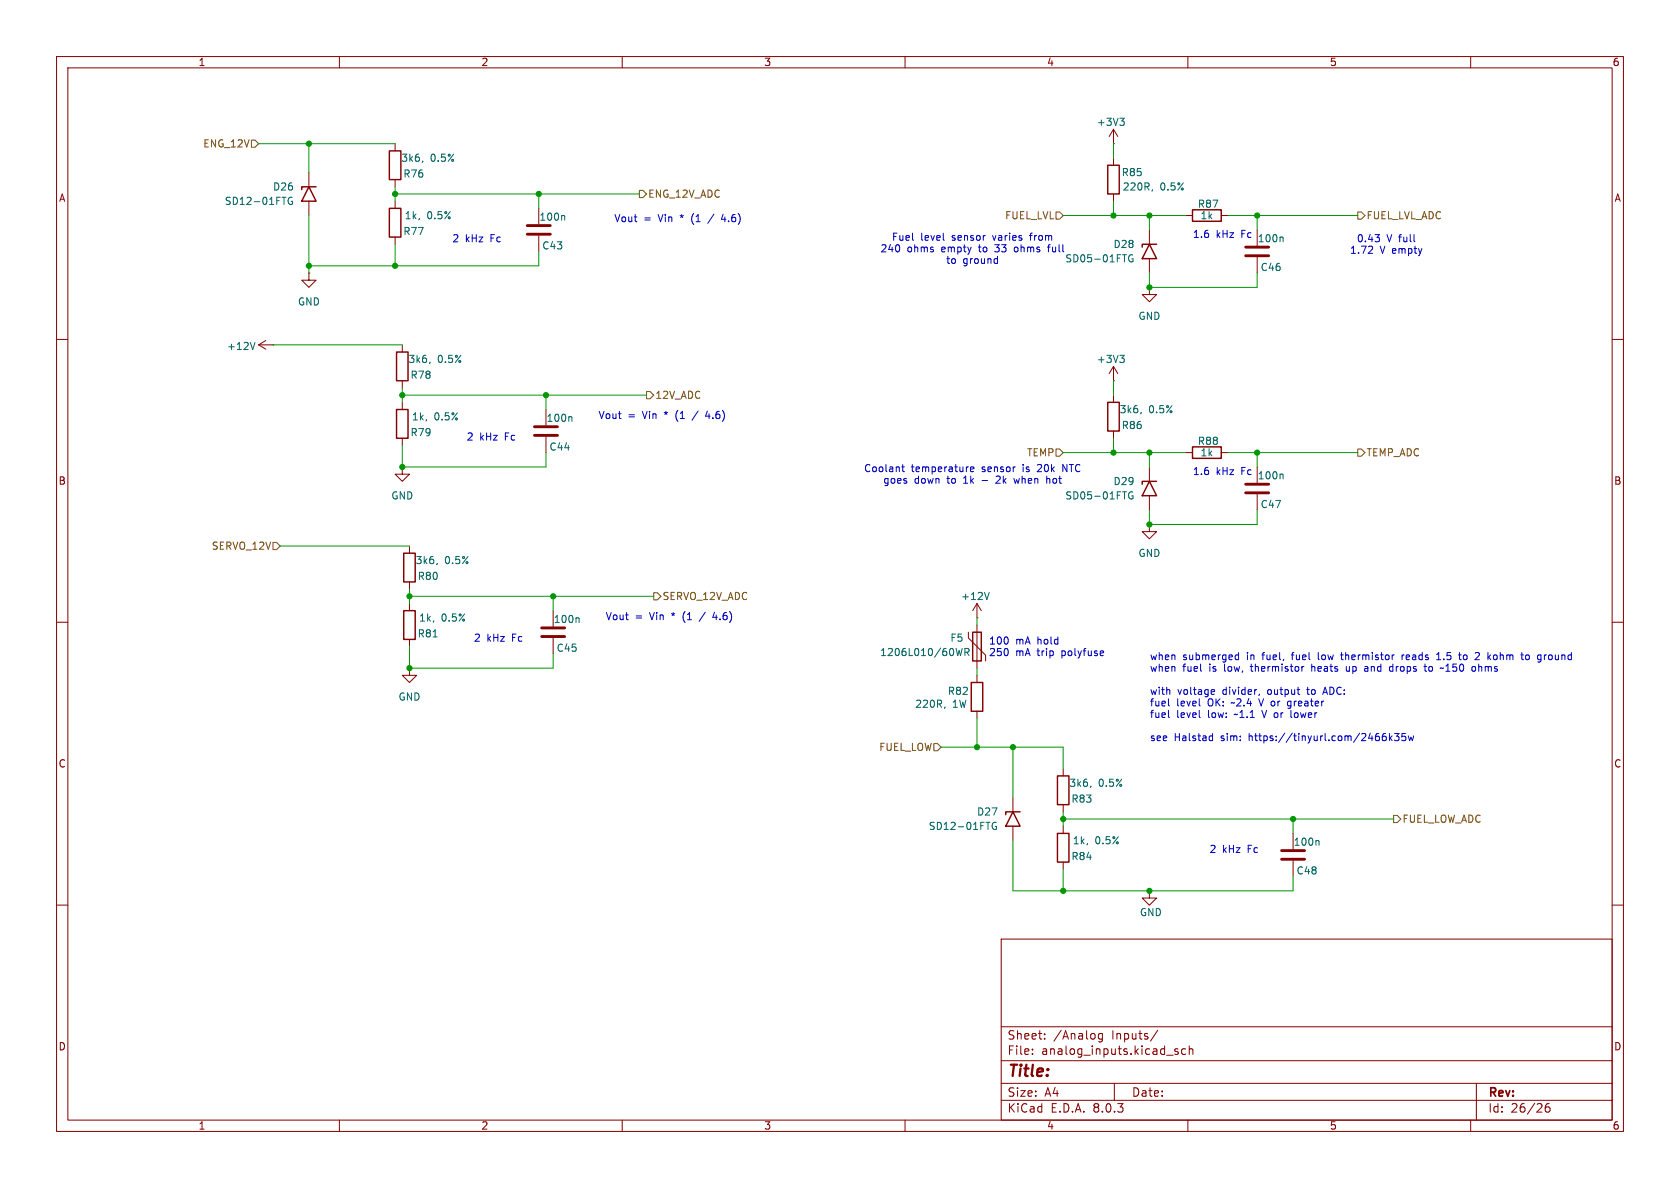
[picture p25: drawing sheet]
<svg xmlns="http://www.w3.org/2000/svg" width="297mm" height="210mm" viewBox="0 0 297 210" stroke-linecap="round" stroke-linejoin="round" font-family="sans-serif">
<defs><g id="words">
<text font-size="2.8" fill="#840000" x="178" y="190.9">Title:</text>
<g font-size="2.1" fill="#840000">
<text x="178" y="184">Sheet:</text>
<text x="186.2" y="184">/Analog</text>
<text x="196.6" y="184">Inputs/</text>
<text x="178" y="186.7">File:</text>
<text x="184.1" y="186.7">analog_inputs.kicad_sch</text>
<text x="178" y="196.9">KiCad</text>
<text x="178" y="194.1">Size:</text>
<text x="184.7" y="194.1">A4</text>
<text x="185.7" y="196.9">E.D.A.</text>
<text x="193.3" y="196.9">8.0.3</text>
<text x="200" y="194.1">Date:</text>
<text x="263" y="194.3">Rev:</text>
<text x="263" y="196.9">Id:</text>
<text x="267.1" y="196.9">26/26</text>
</g>
<g font-size="1.8" fill="#840000">
<text x="35" y="11.9">1</text>
<text x="85" y="11.9">2</text>
<text x="135" y="11.9">3</text>
<text x="185" y="11.9">4</text>
<text x="235" y="11.9">5</text>
<text x="285" y="11.9">6</text>
<text x="10.3" y="35.9">A</text>
<text x="285.3" y="35.9">A</text>
<text x="10.3" y="85.9">B</text>
<text x="285.3" y="85.9">B</text>
<text x="10.3" y="135.9">C</text>
<text x="285.3" y="135.9">C</text>
<text x="10.3" y="185.9">D</text>
<text x="285.3" y="185.9">D</text>
<text x="35" y="199.9">1</text>
<text x="85" y="199.9">2</text>
<text x="135" y="199.9">3</text>
<text x="185" y="199.9">4</text>
<text x="235" y="199.9">5</text>
<text x="285" y="199.9">6</text>
</g>
<g font-size="1.8" fill="#006464">
<text x="193.8" y="22.5">+3V3</text>
<text x="70.8" y="28.8">3k6,</text>
<text x="76.1" y="28.8">0.5%</text>
<text x="48.2" y="33.9">D26</text>
<text x="71.2" y="31.6">R76</text>
<text x="198.2" y="31.3">R85</text>
<text x="198.4" y="33.9">220R,</text>
<text x="205.1" y="33.9">0.5%</text>
<text x="39.6" y="36.4">SD12-01FTG</text>
<text x="71.2" y="41.8">R77</text>
<text x="71.4" y="39">1k,</text>
<text x="75.5" y="39">0.5%</text>
<text x="95.3" y="39.2">100n</text>
<text x="211.7" y="36.9">R87</text>
<text x="212.1" y="39">1k</text>
<text x="95.8" y="44.3">C43</text>
<text x="188.2" y="46.6">SD05-01FTG</text>
<text x="196.8" y="44">D28</text>
<text x="222.3" y="43">100n</text>
<text x="222.8" y="48.1">C46</text>
<text x="52.6" y="54.2">GND</text>
<text x="201.2" y="56.7">GND</text>
<text x="40" y="62.1">+12V</text>
<text x="72.1" y="64.4">3k6,</text>
<text x="77.3" y="64.4">0.5%</text>
<text x="193.8" y="64.4">+3V3</text>
<text x="72.5" y="67.2">R78</text>
<text x="72.5" y="77.3">R79</text>
<text x="72.7" y="74.5">1k,</text>
<text x="76.7" y="74.5">0.5%</text>
<text x="96.5" y="74.8">100n</text>
<text x="197.8" y="73.3">3k6,</text>
<text x="198.2" y="76">R86</text>
<text x="203.1" y="73.3">0.5%</text>
<text x="97" y="79.9">C44</text>
<text x="211.7" y="78.8">R88</text>
<text x="212.1" y="80.9">1k</text>
<text x="69.1" y="88.5">GND</text>
<text x="188.2" y="88.5">SD05-01FTG</text>
<text x="196.8" y="86">D29</text>
<text x="222.3" y="84.9">100n</text>
<text x="222.8" y="90">C47</text>
<text x="73.4" y="99.9">3k6,</text>
<text x="78.6" y="99.9">0.5%</text>
<text x="201.2" y="98.7">GND</text>
<text x="73.7" y="102.7">R80</text>
<text x="169.8" y="106.3">+12V</text>
<text x="73.7" y="112.9">R81</text>
<text x="74" y="110.1">1k,</text>
<text x="78" y="110.1">0.5%</text>
<text x="97.8" y="110.3">100n</text>
<text x="167.9" y="113.6">F5</text>
<text x="98.3" y="115.4">C45</text>
<text x="155.5" y="116.2">1206L010/60WR</text>
<text x="70.4" y="124.1">GND</text>
<text x="161.7" y="125.3">220R,</text>
<text x="167.5" y="123">R82</text>
<text x="168.4" y="125.3">1W</text>
<text x="189" y="139.3">3k6,</text>
<text x="189.3" y="142.1">R83</text>
<text x="194.2" y="139.3">0.5%</text>
<text x="164.1" y="146.9">SD12-01FTG</text>
<text x="172.6" y="144.4">D27</text>
<text x="189.6" y="149.5">1k,</text>
<text x="193.6" y="149.5">0.5%</text>
<text x="228.6" y="149.7">100n</text>
<text x="189.3" y="152.2">R84</text>
<text x="229.1" y="154.8">C48</text>
<text x="201.4" y="162.2">GND</text>
</g>
<g font-size="1.8" fill="#725600">
<text x="35.8" y="26.3">ENG_12V</text>
<text x="114.5" y="35.2">ENG_12V_ADC</text>
<text x="177.6" y="39">FUEL_LVL</text>
<text x="241.5" y="39">FUEL_LVL_ADC</text>
<text x="115.8" y="70.7">12V_ADC</text>
<text x="181.5" y="80.9">TEMP</text>
<text x="241.5" y="80.9">TEMP_ADC</text>
<text x="37.3" y="97.4">SERVO_12V</text>
<text x="117" y="106.3">SERVO_12V_ADC</text>
<text x="155.3" y="132.9">FUEL_LOW</text>
<text x="247.8" y="145.6">FUEL_LOW_ADC</text>
</g>
<g font-size="1.8" fill="#0000c2">
<text x="108.5" y="39.5">Vout</text>
<text x="113.8" y="39.5">=</text>
<text x="116.5" y="39.5">Vin</text>
<text x="120.5" y="39.5">*</text>
<text x="122.7" y="39.5">(1</text>
<text x="128.4" y="39.5">4.6)</text>
<text x="79.9" y="43">2</text>
<text x="82.3" y="43">kHz</text>
<text x="86.8" y="43">Fc</text>
<text x="155.6" y="44.8">240</text>
<text x="157.6" y="42.8">Fuel</text>
<text x="160.4" y="44.8">ohms</text>
<text x="162.7" y="42.8">level</text>
<text x="166.5" y="44.8">empty</text>
<text x="167.2" y="46.9">to</text>
<text x="168.4" y="42.8">sensor</text>
<text x="170.2" y="46.9">ground</text>
<text x="173.3" y="44.8">to</text>
<text x="175.8" y="42.8">varies</text>
<text x="176.4" y="44.8">33</text>
<text x="180" y="44.8">ohms</text>
<text x="182.6" y="42.8">from</text>
<text x="186.2" y="44.8">full</text>
<text x="210.8" y="42.3">1.6</text>
<text x="215" y="42.3">kHz</text>
<text x="219.5" y="42.3">Fc</text>
<text x="238.6" y="45.1">1.72</text>
<text x="239.8" y="43">0.43</text>
<text x="244" y="45.1">V empty</text>
<text x="245.2" y="43">V full</text>
<text x="105.7" y="74.3">Vout</text>
<text x="111" y="74.3">=</text>
<text x="113.7" y="74.3">Vin</text>
<text x="117.8" y="74.3">*</text>
<text x="119.9" y="74.3">(1</text>
<text x="125.6" y="74.3">4.6)</text>
<text x="82.4" y="78.1">2</text>
<text x="84.8" y="78.1">kHz</text>
<text x="89.3" y="78.1">Fc</text>
<text x="152.7" y="83.7">Coolant</text>
<text x="161.1" y="83.7">temperature</text>
<text x="173.7" y="83.7">sensor</text>
<text x="181.1" y="83.7">is</text>
<text x="183.9" y="83.7">20k</text>
<text x="188.5" y="83.7">NTC</text>
<text x="156" y="85.7">goes</text>
<text x="161.6" y="85.7">down</text>
<text x="167.6" y="85.7">to</text>
<text x="170.6" y="85.7">1k</text>
<text x="174" y="85.7">-</text>
<text x="176.8" y="85.7">2k</text>
<text x="180.2" y="85.7">when</text>
<text x="186.1" y="85.7">hot</text>
<text x="210.8" y="84.2">1.6</text>
<text x="215" y="84.2">kHz</text>
<text x="219.5" y="84.2">Fc</text>
<text x="83.7" y="113.6">2</text>
<text x="86.1" y="113.6">kHz</text>
<text x="90.6" y="113.6">Fc</text>
<text x="107" y="109.8">Vout</text>
<text x="112.3" y="109.8">=</text>
<text x="115" y="109.8">Vin</text>
<text x="119" y="109.8">*</text>
<text x="121.2" y="109.8">(1</text>
<text x="126.9" y="109.8">4.6)</text>
<text x="174.8" y="114.1">100</text>
<text x="174.8" y="116.2">250</text>
<text x="179.6" y="114.1">mA</text>
<text x="179.6" y="116.2">mA</text>
<text x="183.5" y="114.1">hold</text>
<text x="183.5" y="116.2">trip</text>
<text x="187.9" y="116.2">polyfuse</text>
<text x="203.2" y="116.9">when</text>
<text x="203.2" y="118.9">when</text>
<text x="209.1" y="116.9">submerged</text>
<text x="209.1" y="118.9">fuel</text>
<text x="213.9" y="118.9">is</text>
<text x="216.7" y="118.9">low,</text>
<text x="220.5" y="116.9">in</text>
<text x="221.6" y="118.9">thermistor</text>
<text x="223.5" y="116.9">fuel,</text>
<text x="228.9" y="116.9">fuel</text>
<text x="232.5" y="118.9">heats</text>
<text x="233.7" y="116.9">low</text>
<text x="238" y="116.9">thermistor</text>
<text x="238.8" y="118.9">up</text>
<text x="242.3" y="118.9">and</text>
<text x="246.9" y="118.9">drops</text>
<text x="248.9" y="116.9">reads</text>
<text x="253.3" y="118.9">to</text>
<text x="255.3" y="116.9">1.5</text>
<text x="256.4" y="118.9">~150</text>
<text x="259.5" y="116.9">to</text>
<text x="262.1" y="118.9">ohms</text>
<text x="262.5" y="116.9">2</text>
<text x="264.9" y="116.9">kohm</text>
<text x="271.1" y="116.9">to</text>
<text x="274.1" y="116.9">ground</text>
<text x="203.2" y="123">with</text>
<text x="203.2" y="125.1">fuel</text>
<text x="208" y="125.1">level</text>
<text x="208.2" y="123">voltage</text>
<text x="213.6" y="125.1">OK:</text>
<text x="216.2" y="123">divider,</text>
<text x="218" y="125.1">~2.4</text>
<text x="223.1" y="125.1">V or</text>
<text x="224.4" y="123">output</text>
<text x="228.5" y="125.1">greater</text>
<text x="231.6" y="123">to</text>
<text x="234.6" y="123">ADC:</text>
<text x="203.2" y="127.1">fuel</text>
<text x="203.2" y="131.2">see</text>
<text x="207.6" y="131.2">Halstad</text>
<text x="208" y="127.1">level</text>
<text x="213.6" y="127.1">low:</text>
<text x="215.9" y="131.2">sim:</text>
<text x="218.6" y="127.1">~1.1</text>
<text x="221" y="131.2">https://tinyurl.com/2466k35w</text>
<text x="223.7" y="127.1">V or</text>
<text x="229" y="127.1">lower</text>
<text x="213.7" y="151">2</text>
<text x="216.1" y="151">kHz</text>
<text x="220.7" y="151">Fc</text>
</g>
</g></defs>
<g fill="none" stroke="#840000" stroke-width=".18">
<path d="M10 10h277v190h-277zM12 12h273v186h-273zM60 10v2M110 10v2M160 10v2M210 10v2M260 10v2M54.6 30.5v2.5M54.6 35.6v2.5M69.8 25.4v1.3M69.8 31.8v1.2M69.8 35.6v1.2"/>
<path d="M95.2 36.8v2.8M196.8 25.4h.1M196.8 22.9v2.5M196.8 27.9v1.3M196.8 34.3v1.3M196.8 22.9l-.7 1.2M196.8 22.9l.8 1.2M209.5 38.1h1.3M215.9 38.1h1.3M10 60h2M54.6 48.3v1.2h1.3l-1.3 1.3-1.3-1.3h1.3M54.6 48.3h.1"/>
<path d="M69.8 41.9v1.3M95.2 41.7v2.8M203.2 50.8v1.3h1.3l-1.3 1.2-1.3-1.2h1.3M203.2 50.8h.1M203.2 40.6v2.6M203.2 45.7v2.6M222.2 40.6v2.8M222.2 45.5v2.8M285 60h2M45.7 61l1.3 .7M45.7 61h2.6M47 60.2l-1.3 .8"/>
<path d="M48.3 61h.1M71.1 61v1.2M71.1 67.3v1.3M71.1 71.1v1.3M71.1 77.5v1.2M96.5 72.4v2.8M96.5 77.2v2.8M196.8 67.3h.1M196.8 64.8v2.5M196.8 69.9v1.2M196.8 76.2v1.3M196.8 64.8l-.7 1.2"/>
<path d="M196.8 64.8l.8 1.2M71.1 82.6v1.2h1.3l-1.3 1.3-1.3-1.3h1.3M71.1 82.6h.1M72.4 96.5v1.3M203.2 92.7v1.3h1.3l-1.3 1.3-1.3-1.3h1.3M203.2 92.7h.1M203.2 82.6v2.5M203.2 87.6v2.6M209.5 80h1.3M215.9 80h1.3M222.2 82.6v2.7M222.2 87.4v2.8"/>
<path d="M10 110h2M72.4 118.1v1.3h1.3l-1.3 1.3-1.3-1.3h1.3M72.4 118.1h.1M72.4 102.9v1.2M72.4 106.7v1.3M72.4 113v1.3M97.8 108v2.7M97.8 112.8v2.8M171.2 111.8v1l3 3v1M172.7 109.2h.1M172.7 106.7v2.5M172.7 110.5v7.6"/>
<path d="M172.7 119.4v1.3M172.7 106.7l-.7 1.3M172.7 106.7l.8 1.3M285 110h2M172.7 125.7v1.3M188 135.9v1.3M10 160h2M179.1 141v2.5M179.1 146.1v2.5M188 142.2v1.3M188 146.1v1.2M188 152.4v1.3"/>
<path d="M203.2 157.5v1.3h1.3l-1.3 1.2-1.3-1.2h1.3M203.2 157.5h.1M228.6 147.3v2.8M228.6 152.1v2.8M285 160h2M177 166h108v32h-108zM60 198v2M110 198v2M160 198v2M177 194.5h108M177 191.5h108M177 187.5h108"/>
<path d="M177 181.5h108M182.5 186.3v.1M182.5 185.5v.1M184.7 183.6v.1M184.7 182.8v.1M194.9 182.7v1.2l-.3 .3-.4-.1M194.9 182.8l-.4-.1-.3 .3v.4l.1 .2h.6M197 191.5v3M204.7 182.1l-1.3 2M208.2 185.5l-.3-.1-.2 .2v.2l.5 .2v.3h-.5M209.6 185.5l-.4-.1-.3 .3v.4l.1 .2h.6M210 198v2"/>
<path d="M210.2 185.5l.3-.1 .3 .1 .1 .9M210.2 184.9v1.5M260 198v2M261 191.5v6.5M273.9 195.1a.59 .59 0 0 0-.7 .6v.6l.1 .2 .4 .1 .3-.1v-.5l-.1-.3h-.4l-.3 .3"/>
</g>
<g fill="none" stroke="#840000" stroke-width=".25">
<path d="M54.6 33l1.3 2.6h-2.6zM55.9 33h-2.6v.5M68.8 26.7h2.1v5.1h-2.1zM68.8 36.8h2.1v5.1h-2.1zM195.8 29.2h2.1v5.1h-2.1zM210.8 37.1h5.1v2h-5.1zM203.2 43.2l1.3 2.5h-2.6zM204.5 43.2h-2.6v.5M70.1 72.4h2v5.1h-2zM70.1 62.2h2v5.1h-2zM195.8 71.1h2.1v5.1h-2.1zM210.8 79h5.1v2h-5.1z"/>
<path d="M71.4 97.8h2v5.1h-2zM203.2 85.1l1.3 2.5h-2.6zM204.5 85.1h-2.6v.5M71.4 108h2v5h-2zM172 111.8h1.5v5h-1.5zM171.7 120.7h2v5h-2zM186.9 137.2h2.1v5h-2.1zM179.1 143.5l1.2 2.6h-2.5zM180.3 143.5h-2.5v.5M186.9 147.3h2.1v5.1h-2.1z"/>
</g>
<g fill="none" stroke="#006464" stroke-width=".18">
<path d="M51.7 34.9a.59 .59 0 0 0-.8 .6 .59 .59 0 0 0 .8 .6v-.5h-.2M74.8 28.5l-.2 .2M99.7 38.1l.1 .2v.6M198 20.9h.8l-.5 .5M198.5 21.4l.3 .2v.3l-.3 .3M203.8 33.5l-.2 .3M200.2 45.1a.59 .59 0 0 0-.7 .6 .59 .59 0 0 0 .7 .5l.1-.4h-.2M226.7 41.9l.1 .2v.6M45.1 60.5l-.4 1.3M76 64l-.1 .3M100.9 73.6l.2 .2v.7M198 62.8h.8l-.5 .5"/>
<path d="M198.5 63.3l.3 .2v.3l-.3 .3M201.8 72.9l-.2 .3M77.3 99.6l-.1 .2M200.2 87a.59 .59 0 0 0-.7 .6 .59 .59 0 0 0 .7 .5l.1-.4h-.2M226.7 83.8l.1 .2v.7M76.6 112.6h.7M102.2 109.2l.2 .2v.7M169 114.6l.3 1.3 .3-.9 .2 .9 .3-1.3M170.6 115.3l.6-.1 .1-.2v-.3l-.7-.1v1.3M170.9 115.3l.4 .6M174.9 104.7l-.4 1.3M167.1 125l-.2 .2"/>
<path d="M192.9 138.9l-.2 .3M176.1 145.4a.59 .59 0 0 0-.7 .6 .59 .59 0 0 0 .7 .6l.1-.5h-.3M233 148.6l.2 .2v.6"/>
</g>
<path d="M93.2 39.9h4.1M93.2 41.4h4.1M220.2 45.2h4.1M220.2 43.7h4.1M94.5 77h4.1M94.5 75.4h4.1M220.2 87.1h4.1M220.2 85.6h4.1M95.8 112.5h4M95.8 111h4M226.6 151.9h4M226.6 150.4h4" fill="none" stroke="#840000" stroke-width=".51"/>
<path d="M44.4 24.8h.7l.6 .6-.6 .6h-.7zM113 33.7h.7l.6 .6-.6 .6h-.7zM186.7 37.5h.6l.7 .6-.7 .6h-.6zM240 37.5h.7l.6 .6-.6 .6h-.7zM114.3 69.2h.6l.7 .7-.7 .6h-.6zM186.7 79.4h.6l.7 .6-.7 .6h-.6zM240 79.4h.7l.6 .6-.6 .6h-.7zM48.3 95.9h.6l.6 .6-.6 .7h-.6zM115.6 104.8h.6l.6 .6-.6 .6h-.6zM165.1 131.4h.6l.7 .7-.7 .6h-.6zM246.4 144.1h.6l.6 .7-.6 .6h-.6z" fill="none" stroke="#725600" stroke-width=".18"/>
<g fill="none" stroke="#0000c2" stroke-width=".18">
<path d="M126.2 37.9l-1.1 1.6M127.8 37.9l-.3 .9h.8M166.8 42.4l.1 .1M176.2 45.7l.1 .1M176.3 45.3v1.3M176.3 46.5l-.1 .1M179.4 43.7l-.1 .2 .1 .6M185.2 43.7h.5M185.4 43.3v1.2M242.6 43.6v.5l-.7 .7h.8M243.1 41.5h.8l-.5 .5M243.7 42l.2 .2-.2 .5"/>
<path d="M123.4 72.7l-1.1 1.6M125 72.7l-.3 .9h.8M159.4 82.5h.5M159.6 82.1v1.1l.3 .2M171.1 82.5h.1M171.6 83l.6-.2-.1-.2-.4-.1-.1 .2v.6h.5M176.8 84.7l-.8 .7h.8M179.2 84.6l.3 .8 .2-.6M185.1 84.2v1.2M185.1 84.7l.3-.1 .2 .2M187.9 83.4v-1.3l.7 1.3M124.7 108.2l-1.1 1.7"/>
<path d="M126.3 108.2l-.3 .9h.8M195.1 115.1v.3l-.6 .1M218.4 116.5l.2 .1h.4M219 115.3v1.3M219 115.8h-.4l-.2 .1M230.2 117.8v.9M230.5 117.8l-.3 .3M231.9 117.4v1.3M232.1 117.8l-.2 .1M233.1 115.3v1.1l.1 .2M237 115.8h.5M237.2 115.3v1.1l.3 .2"/>
<path d="M238 117.8v.7l.4 .2M241.3 117.9h.5M241.3 118.6h.5M241.8 118.1l-.5 .1M245.8 117.9h.4M245.8 118.6h.4M246.2 117.4v1.3M246.4 115.8h.1M247.9 115.8v.8M248.2 115.8l-.3 .2M251.7 117.8h.5M251.9 117.4v1.1l.3 .2"/>
<path d="M252.8 117.8l-.2 .3v.3l.2 .3M254 116.6h.7M254 115.7l.3-.4v1.3M255.6 118.7h.7M256 117.4l-.4 .4M257.8 115.8h.5M258.2 116.6h.1M258.9 115.8l-.2 .2v.4l.2 .2M260.8 116.6h.7M261.4 117.4v1.3M261.5 115.5v.4M261.6 117.8l-.2 .1"/>
<path d="M264.4 115.8h-.3l-.1 .2 .1 .5 .3 .1M269.7 116l.2-.2h.3l.2 .2-.2 .6h-.3l-.2-.2M273.4 115.8l-.3 .1M206.6 123.5v1.1l.1 .2M206.6 125.6v1.1l.1 .1M212.1 124.7l.1 .1M212.1 126.8h.1M214 130.1h.4M214.3 121.9l.4 .1v.2l-.6 .1M214.4 129.7v1.2M214.4 130.9h-.4M214.7 122.7l-.4 .1"/>
<path d="M222.5 123.5l.5 1.3M222.7 122.7l-.2 .2M223.1 125.6l.4 1.2M227.7 125.2h.3M227.7 124l-.1 .6 .3 .2h.2M228.2 125.6v1.1l.2 .1M234 122.4h.6M234.3 121.5l-.5 1.3M245 129.7h-.4a.86 .86 0 0 0 0 1.2l.4-.1 .1-.4-.3-.3h-.2l-.2 .3M245.6 129.7v1.2M245.8 130.4l.3 .5M246.1 130.1l-.5 .5"/>
<path d="M246.5 129.7h.8l-.4 .4 .4 .2v.5l-.2 .1-.6-.1M248.5 129.7h-.6l-.1 .6 .2-.2 .4 .1 .1 .2v.4l-.2 .1-.5-.1M249 130.1l.2 .8 .2-.6 .3 .6 .2-.8"/>
</g>
<g fill="none" stroke="#009600" stroke-width=".18">
<path d="M45.7 25.4h24.1M54.6 25.4v5.1M54.6 38.1v10.2M69.8 33v2.6M69.8 34.3h43.2M95.2 34.3v2.5M188 38.1h21.5M196.8 25.4v2.5M196.8 35.6v2.5M203.2 38.1v2.5M217.2 38.1h22.8M222.2 38.1v2.5"/>
<path d="M69.8 43.2v3.8M95.2 44.5v2.5h-40.6M203.2 48.3v2.5h19v-2.5M48.3 61h22.8M71.1 78.7v3.9h25.4v-2.6M71.1 69.9h43.2M71.1 68.6v2.5M96.5 69.9v2.5M196.8 67.3v2.6M196.8 77.5v2.5M49.5 96.5h22.9M188 80h21.5"/>
<path d="M203.2 80v2.6M203.2 90.2v2.5h19v-2.5M217.2 80h22.8M222.2 80v2.6M72.4 114.3v3.8h25.4v-2.5M72.4 105.4h43.2M72.4 104.1v2.6M97.8 105.4v2.6M172.7 109.2v1.3M172.7 118.1v1.3M166.4 132.1h21.6v3.8M172.7 127v5.1"/>
<path d="M179.1 132.1v8.9M179.1 148.6v8.9h49.5v-2.6M188 144.8h58.4M188 143.5v2.6M188 153.7v3.8M228.6 144.8v2.5"/>
</g>
<g fill="#009600" stroke="#009600" stroke-width=".18">
<circle cx="203.2" cy="92.7" r=".46"/>
<circle cx="203.2" cy="80" r=".46"/>
<circle cx="203.2" cy="38.1" r=".46"/>
<circle cx="203.2" cy="50.8" r=".46"/>
<circle cx="222.2" cy="80" r=".46"/>
<circle cx="222.2" cy="38.1" r=".46"/>
<circle cx="196.8" cy="80" r=".46"/>
<circle cx="196.8" cy="38.1" r=".46"/>
<circle cx="72.4" cy="118.1" r=".46"/>
<circle cx="72.4" cy="105.4" r=".46"/>
<circle cx="71.1" cy="69.9" r=".46"/>
<circle cx="96.5" cy="69.9" r=".46"/>
<circle cx="97.8" cy="105.4" r=".46"/>
<circle cx="71.1" cy="82.6" r=".46"/>
<circle cx="203.2" cy="157.5" r=".46"/>
<circle cx="188" cy="144.8" r=".46"/>
<circle cx="188" cy="157.5" r=".46"/>
<circle cx="179.1" cy="132.1" r=".46"/>
<circle cx="172.7" cy="132.1" r=".46"/>
<circle cx="228.6" cy="144.8" r=".46"/>
<circle cx="69.8" cy="34.3" r=".46"/>
<circle cx="54.6" cy="47" r=".46"/>
<circle cx="69.8" cy="47" r=".46"/>
<circle cx="95.2" cy="34.3" r=".46"/>
<circle cx="54.6" cy="25.4" r=".46"/>
</g>
<use href="#words"/>
</svg>
